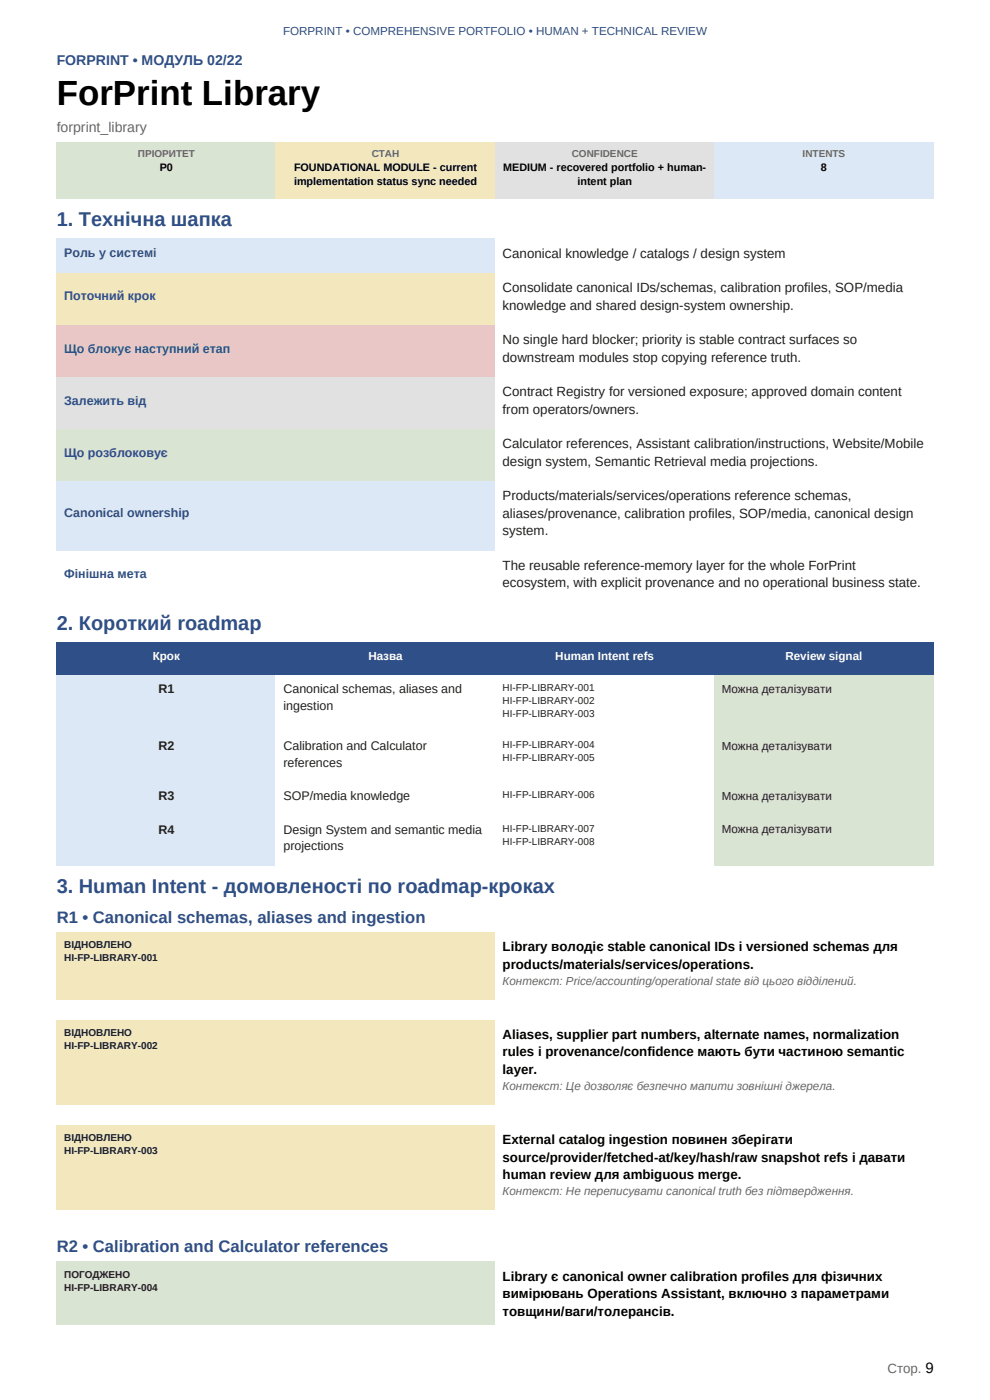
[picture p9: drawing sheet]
<svg xmlns="http://www.w3.org/2000/svg" width="210mm" height="297mm" viewBox="0 0 210 297" stroke-linecap="round" stroke-linejoin="round" font-family="sans-serif">
<defs><g id="words">
<text font-size="7.4" x="12" y="22.3">ForPrint Library</text>
<g font-size="4.2" fill="#2e4f88">
<text x="12" y="47.9">1. Технічна шапка</text>
<text x="12" y="133.6">2. Короткий roadmap</text>
<text x="12" y="189.4">3. Human Intent - домовленості по roadmap-кроках</text>
</g>
<g font-size="3.5" fill="#2e4f88">
<text x="12" y="195.7">R1 • Canonical schemas, aliases and ingestion</text>
<text x="12" y="265.6">R2 • Calibration and Calculator references</text>
</g>
<text font-size="3" fill="#2e4f88" x="12" y="13.8">FORPRINT • МОДУЛЬ 02/22</text>
<text font-size="3" fill="#666" x="12" y="27.9">forprint_library</text>
<g font-size="2.8" fill="#202020">
<text x="106.6" y="54.6">Canonical knowledge / catalogs / design system</text>
<text x="106.6" y="61.9">Consolidate canonical IDs/schemas, calibration profiles, SOP/media</text>
<text x="106.6" y="65.7">knowledge and shared design-system ownership.</text>
<text x="106.6" y="73">No single hard blocker; priority is stable contract surfaces so</text>
<text x="106.6" y="76.7">downstream modules stop copying reference truth.</text>
<text x="106.6" y="84">Contract Registry for versioned exposure; approved domain content</text>
<text x="106.6" y="87.8">from operators/owners.</text>
<text x="106.6" y="95.1">Calculator references, Assistant calibration/instructions, Website/Mobile</text>
<text x="106.6" y="98.8">design system, Semantic Retrieval media projections.</text>
<text x="106.6" y="106.1">Products/materials/services/operations reference schemas,</text>
<text x="106.6" y="109.8">aliases/provenance, calibration profiles, SOP/media, canonical design</text>
<text x="106.6" y="113.6">system.</text>
<text x="106.6" y="120.9">The reusable reference-memory layer for the whole ForPrint</text>
<text x="106.6" y="124.6">ecosystem, with explicit provenance and no operational business state.</text>
</g>
<g font-size="2.8">
<text x="106.6" y="201.8">Library володіє stable canonical IDs і versioned schemas для</text>
<text x="106.6" y="205.5">products/materials/services/operations.</text>
<text x="106.6" y="220.4">Aliases, supplier part numbers, alternate names, normalization</text>
<text x="106.6" y="224.1">rules і provenance/confidence мають бути частиною semantic</text>
<text x="106.6" y="227.8">layer.</text>
<text x="106.6" y="242.7">External catalog ingestion повинен зберігати</text>
<text x="106.6" y="246.4">source/provider/fetched-at/key/hash/raw snapshot refs і давати</text>
<text x="106.6" y="250.1">human review для ambiguous merge.</text>
<text x="106.6" y="271.7">Library є canonical owner calibration profiles для фізичних</text>
<text x="106.6" y="275.4">вимірювань Operations Assistant, включно з параметрами</text>
<text x="106.6" y="279.1">товщини/ваги/толерансів.</text>
</g>
<text font-size="2.8" fill="#666" x="188.3" y="291.3">Стор. 9</text>
<g font-size="2.6" fill="#2e4f88">
<text x="13.6" y="54.6">Роль у системі</text>
<text x="13.6" y="63.7">Поточний крок</text>
<text x="13.6" y="74.8">Що блокує наступний етап</text>
<text x="13.6" y="85.8">Залежить від</text>
<text x="13.6" y="96.9">Що розблоковує</text>
<text x="13.6" y="109.8">Canonical ownership</text>
<text x="13.6" y="122.7">Фінішна мета</text>
</g>
<g font-size="2.6" fill="#202020">
<text x="33.6" y="147.1">R1</text>
<text x="60.1" y="147.1">Canonical schemas, aliases and</text>
<text x="60.1" y="150.6">ingestion</text>
<text x="33.6" y="159.2">R2</text>
<text x="60.1" y="159.2">Calibration and Calculator</text>
<text x="60.1" y="162.7">references</text>
<text x="33.6" y="169.8">R3</text>
<text x="60.1" y="169.8">SOP/media knowledge</text>
<text x="33.6" y="176.9">R4</text>
<text x="60.1" y="176.9">Design System and semantic media</text>
<text x="60.1" y="180.4">projections</text>
</g>
<text font-size="2.5" fill="#2e4f88" x="60" y="7.3">FORPRINT • COMPREHENSIVE PORTFOLIO • HUMAN + TECHNICAL REVIEW</text>
<g font-size="2.5" fill="#fff">
<text x="32.4" y="140">Крок</text>
<text x="78.2" y="140">Назва</text>
<text x="117.8" y="140">Human Intent refs</text>
<text x="166.6" y="140">Review signal</text>
</g>
<g font-size="2.5" fill="#202020">
<text x="153.1" y="146.9">Можна деталізувати</text>
<text x="153.1" y="159">Можна деталізувати</text>
<text x="153.1" y="169.6">Можна деталізувати</text>
<text x="153.1" y="176.8">Можна деталізувати</text>
</g>
<g font-size="2.5" fill="#666">
<text x="106.6" y="208.9">Контекст: Price/accounting/operational state від цього відділений.</text>
<text x="106.6" y="231.2">Контекст: Це дозволяє безпечно мапити зовнішні джерела.</text>
<text x="106.6" y="253.5">Контекст: Не переписувати canonical truth без підтвердження.</text>
</g>
<g font-size="2.3">
<text x="33.9" y="36.3">P0</text>
<text x="62.4" y="36.3">FOUNDATIONAL MODULE - current</text>
<text x="62.4" y="39.3">implementation status sync needed</text>
<text x="106.7" y="36.3">MEDIUM - recovered portfolio + human-</text>
<text x="122.5" y="39.3">intent plan</text>
<text x="174.1" y="36.3">8</text>
</g>
<g font-size="2.1" fill="#666">
<text x="29.3" y="33.3">ПРІОРИТЕТ</text>
<text x="78.9" y="33.3">СТАН</text>
<text x="121.3" y="33.3">CONFIDENCE</text>
<text x="170.3" y="33.3">INTENTS</text>
</g>
<g font-size="2.1" fill="#202020">
<text x="106.6" y="146.6">HI-FP-LIBRARY-001</text>
<text x="106.6" y="149.4">HI-FP-LIBRARY-002</text>
<text x="106.6" y="152.2">HI-FP-LIBRARY-003</text>
<text x="106.6" y="158.7">HI-FP-LIBRARY-004</text>
<text x="106.6" y="161.5">HI-FP-LIBRARY-005</text>
<text x="106.6" y="169.3">HI-FP-LIBRARY-006</text>
<text x="106.6" y="176.4">HI-FP-LIBRARY-007</text>
<text x="106.6" y="179.2">HI-FP-LIBRARY-008</text>
<text x="13.6" y="201.2">ВІДНОВЛЕНО</text>
<text x="13.6" y="204">HI-FP-LIBRARY-001</text>
<text x="13.6" y="219.7">ВІДНОВЛЕНО</text>
<text x="13.6" y="222.5">HI-FP-LIBRARY-002</text>
<text x="13.6" y="242">ВІДНОВЛЕНО</text>
<text x="13.6" y="244.8">HI-FP-LIBRARY-003</text>
<text x="13.6" y="271">ПОГОДЖЕНО</text>
<text x="13.6" y="273.8">HI-FP-LIBRARY-004</text>
</g>
</g></defs>
<path d="M12 30.2h46.5v11.9h-46.5z" fill-rule="evenodd" fill="#d9e4d2"/>
<path d="M58.5 30.2h46.5v11.9h-46.5z" fill-rule="evenodd" fill="#f2e7bd"/>
<path d="M105 30.2h46.5v11.9h-46.5z" fill-rule="evenodd" fill="#e1e1e1"/>
<g fill="#dde8f7">
<path d="M151.5 30.2h46.5v11.9h-46.5z" fill-rule="evenodd"/>
<path d="M12 50.6h93v7.3h-93z" fill-rule="evenodd"/>
</g>
<path d="M105 50.6h93v7.3h-93z" fill-rule="evenodd" fill="#fff"/>
<path d="M12 57.9h93v11h-93z" fill-rule="evenodd" fill="#f2e7bd"/>
<path d="M105 57.9h93v11h-93z" fill-rule="evenodd" fill="#fff"/>
<path d="M12 68.9h93v11.1h-93z" fill-rule="evenodd" fill="#e9c7c7"/>
<path d="M105 68.9h93v11.1h-93z" fill-rule="evenodd" fill="#fff"/>
<path d="M12 80h93v11h-93z" fill-rule="evenodd" fill="#e1e1e1"/>
<path d="M105 80h93v11h-93z" fill-rule="evenodd" fill="#fff"/>
<path d="M12 91h93v11h-93z" fill-rule="evenodd" fill="#d9e4d2"/>
<path d="M105 91h93v11h-93z" fill-rule="evenodd" fill="#fff"/>
<path d="M12 102.1h93v14.7h-93z" fill-rule="evenodd" fill="#dde8f7"/>
<g fill="#fff">
<path d="M105 102.1h93v14.7h-93z" fill-rule="evenodd"/>
<path d="M12 116.8h93v11.1h-93z" fill-rule="evenodd"/>
<path d="M105 116.8h93v11.1h-93z" fill-rule="evenodd"/>
</g>
<g fill="#2e4f88">
<path d="M12 136.3h46.5v6.9h-46.5z" fill-rule="evenodd"/>
<path d="M58.5 136.3h46.5v6.9h-46.5z" fill-rule="evenodd"/>
<path d="M105 136.3h46.5v6.9h-46.5z" fill-rule="evenodd"/>
<path d="M151.5 136.3h46.5v6.9h-46.5z" fill-rule="evenodd"/>
</g>
<path d="M12 143.2h46.5v12.1h-46.5z" fill-rule="evenodd" fill="#dde8f7"/>
<g fill="#fff">
<path d="M58.5 143.2h46.5v12.1h-46.5z" fill-rule="evenodd"/>
<path d="M105 143.2h46.5v12.1h-46.5z" fill-rule="evenodd"/>
</g>
<path d="M151.5 143.2h46.5v12.1h-46.5z" fill-rule="evenodd" fill="#d9e4d2"/>
<path d="M12 155.3h46.5v10.6h-46.5z" fill-rule="evenodd" fill="#dde8f7"/>
<g fill="#fff">
<path d="M58.5 155.3h46.5v10.6h-46.5z" fill-rule="evenodd"/>
<path d="M105 155.3h46.5v10.6h-46.5z" fill-rule="evenodd"/>
</g>
<path d="M151.5 155.3h46.5v10.6h-46.5z" fill-rule="evenodd" fill="#d9e4d2"/>
<path d="M12 165.9h46.5v7.1h-46.5z" fill-rule="evenodd" fill="#dde8f7"/>
<g fill="#fff">
<path d="M58.5 165.9h46.5v7.1h-46.5z" fill-rule="evenodd"/>
<path d="M105 165.9h46.5v7.1h-46.5z" fill-rule="evenodd"/>
</g>
<path d="M151.5 165.9h46.5v7.1h-46.5z" fill-rule="evenodd" fill="#d9e4d2"/>
<path d="M12 173h46.5v10.6h-46.5z" fill-rule="evenodd" fill="#dde8f7"/>
<g fill="#fff">
<path d="M58.5 173h46.5v10.6h-46.5z" fill-rule="evenodd"/>
<path d="M105 173h46.5v10.6h-46.5z" fill-rule="evenodd"/>
</g>
<path d="M151.5 173h46.5v10.6h-46.5z" fill-rule="evenodd" fill="#d9e4d2"/>
<path d="M12 197.8h93v14.3h-93z" fill-rule="evenodd" fill="#f2e7bd"/>
<path d="M105 197.8h93v14.3h-93z" fill-rule="evenodd" fill="#fff"/>
<path d="M12 216.4h93v18h-93z" fill-rule="evenodd" fill="#f2e7bd"/>
<path d="M105 216.4h93v18h-93z" fill-rule="evenodd" fill="#fff"/>
<path d="M12 238.7h93v18h-93z" fill-rule="evenodd" fill="#f2e7bd"/>
<path d="M105 238.7h93v18h-93z" fill-rule="evenodd" fill="#fff"/>
<path d="M12 267.7h93v13.4h-93z" fill-rule="evenodd" fill="#d9e4d2"/>
<path d="M105 267.7h93v13.4h-93z" fill-rule="evenodd" fill="#fff"/>
<path d="M12 30.2h46.5v11.9h-46.5z" fill-rule="evenodd" fill="#d9e4d2"/>
<path d="M58.5 30.2h46.5v11.9h-46.5z" fill-rule="evenodd" fill="#f2e7bd"/>
<path d="M105 30.2h46.5v11.9h-46.5z" fill-rule="evenodd" fill="#e1e1e1"/>
<g fill="#dde8f7">
<path d="M151.5 30.2h46.5v11.9h-46.5z" fill-rule="evenodd"/>
<path d="M12 50.6h93v7.3h-93z" fill-rule="evenodd"/>
</g>
<path d="M105 50.6h93v7.3h-93z" fill-rule="evenodd" fill="#fff"/>
<path d="M12 57.9h93v11h-93z" fill-rule="evenodd" fill="#f2e7bd"/>
<path d="M105 57.9h93v11h-93z" fill-rule="evenodd" fill="#fff"/>
<path d="M12 68.9h93v11.1h-93z" fill-rule="evenodd" fill="#e9c7c7"/>
<path d="M105 68.9h93v11.1h-93z" fill-rule="evenodd" fill="#fff"/>
<path d="M12 80h93v11h-93z" fill-rule="evenodd" fill="#e1e1e1"/>
<path d="M105 80h93v11h-93z" fill-rule="evenodd" fill="#fff"/>
<path d="M12 91h93v11h-93z" fill-rule="evenodd" fill="#d9e4d2"/>
<path d="M105 91h93v11h-93z" fill-rule="evenodd" fill="#fff"/>
<path d="M12 102.1h93v14.7h-93z" fill-rule="evenodd" fill="#dde8f7"/>
<g fill="#fff">
<path d="M105 102.1h93v14.7h-93z" fill-rule="evenodd"/>
<path d="M12 116.8h93v11.1h-93z" fill-rule="evenodd"/>
<path d="M105 116.8h93v11.1h-93z" fill-rule="evenodd"/>
</g>
<g fill="#2e4f88">
<path d="M12 136.3h46.5v6.9h-46.5z" fill-rule="evenodd"/>
<path d="M58.5 136.3h46.5v6.9h-46.5z" fill-rule="evenodd"/>
<path d="M105 136.3h46.5v6.9h-46.5z" fill-rule="evenodd"/>
<path d="M151.5 136.3h46.5v6.9h-46.5z" fill-rule="evenodd"/>
</g>
<path d="M12 143.2h46.5v12.1h-46.5z" fill-rule="evenodd" fill="#dde8f7"/>
<g fill="#fff">
<path d="M58.5 143.2h46.5v12.1h-46.5z" fill-rule="evenodd"/>
<path d="M105 143.2h46.5v12.1h-46.5z" fill-rule="evenodd"/>
</g>
<path d="M151.5 143.2h46.5v12.1h-46.5z" fill-rule="evenodd" fill="#d9e4d2"/>
<path d="M12 155.3h46.5v10.6h-46.5z" fill-rule="evenodd" fill="#dde8f7"/>
<g fill="#fff">
<path d="M58.5 155.3h46.5v10.6h-46.5z" fill-rule="evenodd"/>
<path d="M105 155.3h46.5v10.6h-46.5z" fill-rule="evenodd"/>
</g>
<path d="M151.5 155.3h46.5v10.6h-46.5z" fill-rule="evenodd" fill="#d9e4d2"/>
<path d="M12 165.9h46.5v7.1h-46.5z" fill-rule="evenodd" fill="#dde8f7"/>
<g fill="#fff">
<path d="M58.5 165.9h46.5v7.1h-46.5z" fill-rule="evenodd"/>
<path d="M105 165.9h46.5v7.1h-46.5z" fill-rule="evenodd"/>
</g>
<path d="M151.5 165.9h46.5v7.1h-46.5z" fill-rule="evenodd" fill="#d9e4d2"/>
<path d="M12 173h46.5v10.6h-46.5z" fill-rule="evenodd" fill="#dde8f7"/>
<g fill="#fff">
<path d="M58.5 173h46.5v10.6h-46.5z" fill-rule="evenodd"/>
<path d="M105 173h46.5v10.6h-46.5z" fill-rule="evenodd"/>
</g>
<path d="M151.5 173h46.5v10.6h-46.5z" fill-rule="evenodd" fill="#d9e4d2"/>
<path d="M12 197.8h93v14.3h-93z" fill-rule="evenodd" fill="#f2e7bd"/>
<path d="M105 197.8h93v14.3h-93z" fill-rule="evenodd" fill="#fff"/>
<path d="M12 216.4h93v18h-93z" fill-rule="evenodd" fill="#f2e7bd"/>
<path d="M105 216.4h93v18h-93z" fill-rule="evenodd" fill="#fff"/>
<path d="M12 238.7h93v18h-93z" fill-rule="evenodd" fill="#f2e7bd"/>
<path d="M105 238.7h93v18h-93z" fill-rule="evenodd" fill="#fff"/>
<path d="M12 267.7h93v13.4h-93z" fill-rule="evenodd" fill="#d9e4d2"/>
<path d="M105 267.7h93v13.4h-93z" fill-rule="evenodd" fill="#fff"/>
<use href="#words"/>
</svg>
